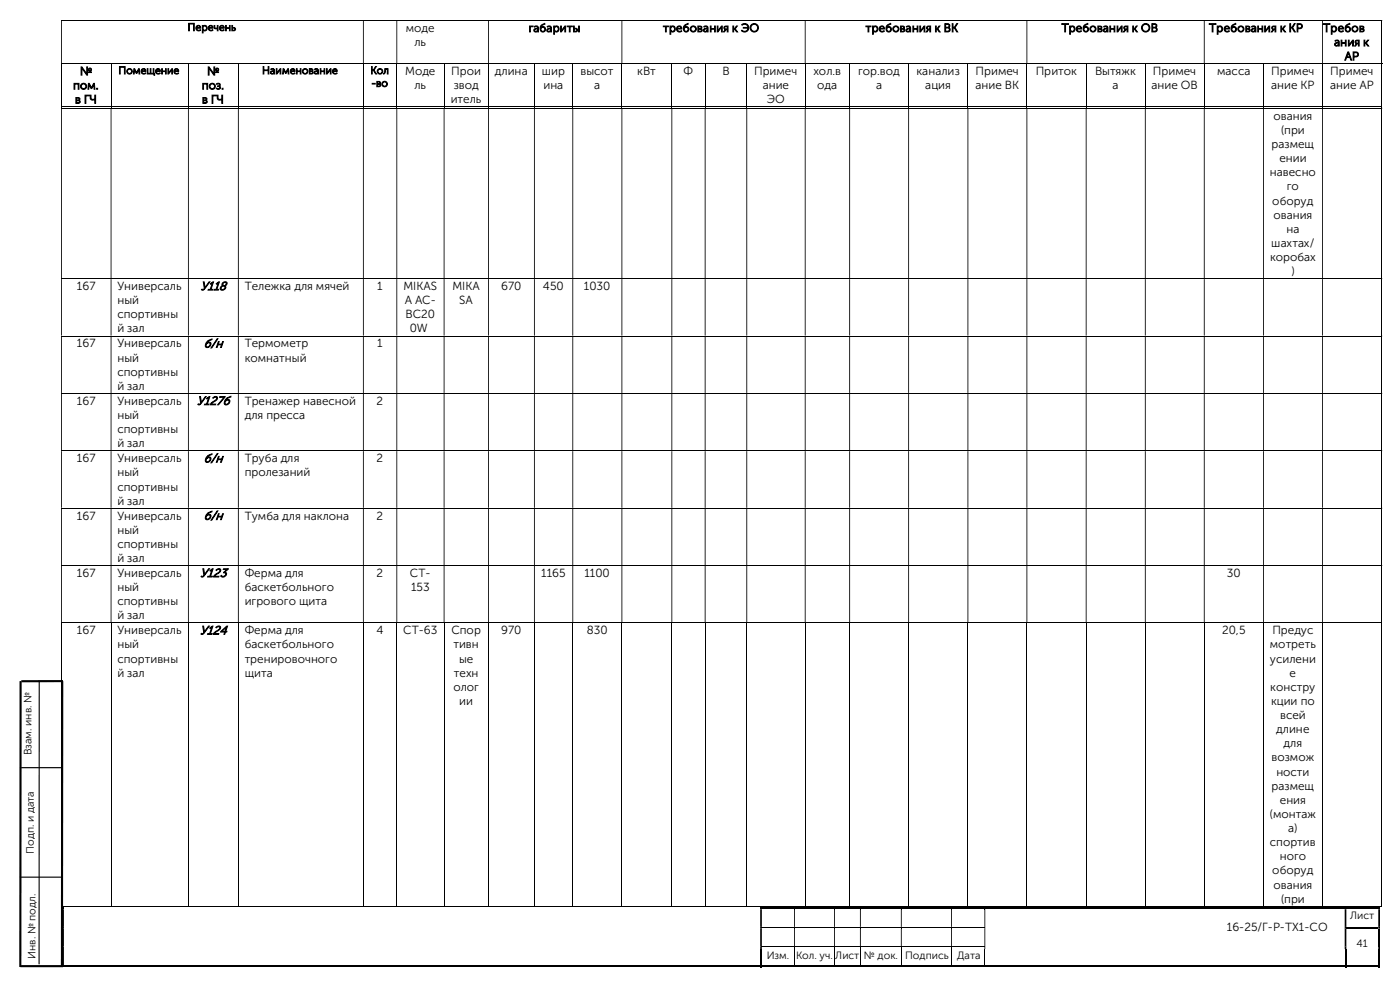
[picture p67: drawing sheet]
<svg xmlns="http://www.w3.org/2000/svg" width="420mm" height="297mm" viewBox="0 0 420 297" stroke-linecap="round" stroke-linejoin="round" font-family="sans-serif">
<defs><g id="words">
<g font-size="3.7">
<text x="60.1" y="87">У118</text>
<text x="61.1" y="104.1">б/н</text>
<text x="59" y="121.3">У127б</text>
<text x="61.1" y="138.6">б/н</text>
<text x="61.1" y="155.7">б/н</text>
<text x="60" y="172.9">У123</text>
<text x="59.9" y="190.1">У124</text>
</g>
<g font-size="3.5">
<text x="121.8" y="9.6">моде</text>
<text x="158.6" y="9.6">габариты</text>
<text x="198.9" y="9.6">требования к ЭО</text>
<text x="259.7" y="9.6">требования к ВК</text>
<text x="318.5" y="9.6">Требования к ОВ</text>
<text x="362.7" y="9.6">Требования к КР</text>
<text x="396.9" y="9.6">Требов</text>
<text x="124.3" y="13.8">ль</text>
<text x="400.2" y="13.8">ания к</text>
<text x="24" y="22.5">№</text>
<text x="62.1" y="22.5">№</text>
<text x="121.5" y="22.5">Моде</text>
<text x="135.4" y="22.5">Прои</text>
<text x="148.5" y="22.5">длина</text>
<text x="162.6" y="22.5">шир</text>
<text x="174.2" y="22.5">высот</text>
<text x="191.2" y="22.5">кВт</text>
<text x="205.1" y="22.5">Ф</text>
<text x="216.7" y="22.5">В</text>
<text x="226.2" y="22.5">Примеч</text>
<text x="244" y="22.5">хол.в</text>
<text x="257.4" y="22.5">гор.вод</text>
<text x="275" y="22.5">канализ</text>
<text x="292.7" y="22.5">Примеч</text>
<text x="310.7" y="22.5">Приток</text>
<text x="328.5" y="22.5">Вытяжк</text>
<text x="345.9" y="22.5">Примеч</text>
<text x="365.1" y="22.5">масса</text>
<text x="381.3" y="22.5">Примеч</text>
<text x="399.1" y="22.5">Примеч</text>
<text x="403.4" y="18">АР</text>
<text x="21.9" y="26.8">пом.</text>
<text x="60.5" y="26.8">поз.</text>
<text x="124.3" y="26.8">ль</text>
<text x="136.1" y="26.8">звод</text>
<text x="163" y="26.8">ина</text>
<text x="178.2" y="26.8">а</text>
<text x="228.8" y="26.8">ание</text>
<text x="245.2" y="26.8">ода</text>
<text x="262.8" y="26.8">а</text>
<text x="277.6" y="26.8">ация</text>
<text x="292.7" y="26.8">ание ВК</text>
<text x="333.8" y="26.8">а</text>
<text x="345.4" y="26.8">ание ОВ</text>
<text x="381.3" y="26.8">ание КР</text>
<text x="399" y="26.8">ание АР</text>
<text x="22.5" y="31">в ГЧ</text>
<text x="60.6" y="31">в ГЧ</text>
<text x="135.2" y="31">итель</text>
<text x="230" y="31">ЭО</text>
<text x="382" y="35.9">ования</text>
<text x="384.3" y="40.1">(при</text>
<text x="381.5" y="44.4">размещ</text>
<text x="381" y="52.8">навесно</text>
<text x="383.8" y="48.6">ении</text>
<text x="386" y="57.1">го</text>
<text x="381.7" y="61.3">оборуд</text>
<text x="382" y="65.5">ования</text>
<text x="385.9" y="69.8">на</text>
<text x="381.4" y="74">шахтах/</text>
<text x="381" y="78.2">коробах</text>
<text x="387.4" y="82.5">)</text>
<text x="23.1" y="87">167</text>
<text x="35.2" y="87">Универсаль</text>
<text x="73.4" y="87">Тележка для мячей</text>
<text x="113.2" y="87">1</text>
<text x="121" y="87">MIKAS</text>
<text x="135.7" y="87">MIKA</text>
<text x="150.4" y="87">670</text>
<text x="162.9" y="87">450</text>
<text x="175.1" y="87">1030</text>
<text x="35.2" y="91.2">ный</text>
<text x="35.2" y="95.4">спортивны</text>
<text x="121.4" y="91.2">A AC-</text>
<text x="121.7" y="95.4">BC20</text>
<text x="137.8" y="91.2">SA</text>
<text x="35.2" y="99.7">й зал</text>
<text x="122.9" y="99.7">0W</text>
<text x="23.1" y="104.1">167</text>
<text x="35.2" y="104.1">Универсаль</text>
<text x="73.4" y="104.1">Термометр</text>
<text x="113.2" y="104.1">1</text>
<text x="35.2" y="108.4">ный</text>
<text x="35.2" y="112.6">спортивны</text>
<text x="73.4" y="108.4">комнатный</text>
<text x="35.2" y="116.8">й зал</text>
<text x="23.1" y="121.3">167</text>
<text x="35.2" y="121.3">Универсаль</text>
<text x="35.2" y="125.6">ный</text>
<text x="73.4" y="121.3">Тренажер навесной</text>
<text x="73.4" y="125.6">для пресса</text>
<text x="113" y="121.3">2</text>
<text x="35.2" y="129.8">спортивны</text>
<text x="35.2" y="134">й зал</text>
<text x="23.1" y="138.6">167</text>
<text x="35.2" y="138.6">Универсаль</text>
<text x="35.2" y="142.8">ный</text>
<text x="73.4" y="138.6">Труба для</text>
<text x="73.4" y="142.8">пролезаний</text>
<text x="113" y="138.6">2</text>
<text x="35.2" y="147">спортивны</text>
<text x="23.1" y="155.7">167</text>
<text x="35.2" y="155.7">Универсаль</text>
<text x="35.2" y="151.3">й зал</text>
<text x="73.4" y="155.7">Тумба для наклона</text>
<text x="113" y="155.7">2</text>
<text x="35.2" y="160">ный</text>
<text x="35.2" y="164.2">спортивны</text>
<text x="23.1" y="172.9">167</text>
<text x="35.2" y="172.9">Универсаль</text>
<text x="35.2" y="168.4">й зал</text>
<text x="73.4" y="172.9">Ферма для</text>
<text x="113" y="172.9">2</text>
<text x="123" y="172.9">СТ-</text>
<text x="162.3" y="172.9">1165</text>
<text x="175.3" y="172.9">1100</text>
<text x="368.1" y="172.9">30</text>
<text x="35.2" y="177.2">ный</text>
<text x="73.4" y="177.2">баскетбольного</text>
<text x="123.3" y="177.2">153</text>
<text x="35.2" y="181.4">спортивны</text>
<text x="35.2" y="185.6">й зал</text>
<text x="73.4" y="181.4">игрового щита</text>
<text x="23.1" y="190.1">167</text>
<text x="35.2" y="190.1">Универсаль</text>
<text x="73.4" y="190.1">Ферма для</text>
<text x="112.9" y="190.1">4</text>
<text x="121" y="190.1">СТ-63</text>
<text x="135.4" y="190.1">Спор</text>
<text x="150.4" y="190.1">970</text>
<text x="176" y="190.1">830</text>
<text x="366.6" y="190.1">20,5</text>
<text x="381.7" y="190.1">Предус</text>
<text x="35.2" y="194.4">ный</text>
<text x="73.4" y="194.4">баскетбольного</text>
<text x="136" y="194.4">тивн</text>
<text x="381" y="194.4">мотреть</text>
<text x="35.2" y="198.6">спортивны</text>
<text x="35.2" y="202.8">й зал</text>
<text x="73.4" y="198.6">тренировочного</text>
<text x="73.4" y="202.8">щита</text>
<text x="136.1" y="202.8">техн</text>
<text x="137.7" y="198.6">ые</text>
<text x="381" y="198.6">усилени</text>
<text x="386.9" y="202.8">е</text>
<text x="136" y="207.1">олог</text>
<text x="381.1" y="207.1">констру</text>
<text x="137.8" y="211.3">ии</text>
<text x="381.3" y="211.3">кции по</text>
<text x="384" y="215.5">всей</text>
<text x="382.9" y="219.8">длине</text>
<text x="385.1" y="224">для</text>
<text x="381.5" y="228.2">возмож</text>
<text x="382.9" y="232.5">ности</text>
<text x="381.5" y="236.7">размещ</text>
<text x="380.9" y="245.2">(монтаж</text>
<text x="384" y="240.9">ения</text>
<text x="386.5" y="249.4">а)</text>
<text x="381" y="253.6">спортив</text>
<text x="383.9" y="257.9">ного</text>
<text x="381.7" y="262.1">оборуд</text>
<text x="382" y="266.3">ования</text>
<text x="384.3" y="270.6">(при</text>
<text x="368" y="279">16-25/Г-Р-ТХ1-СО</text>
</g>
<g font-size="3.2">
<text x="56.3" y="9.2">Перечень</text>
<text x="35.5" y="22.2">Помещение</text>
<text x="78.6" y="22.2">Наименование</text>
<text x="111.1" y="22.2">Кол</text>
<text x="111.4" y="26">-во</text>
<text x="9.5" y="226.4" transform="rotate(-90 9.5 226.4)">Взам. инв. №</text>
<text x="10.2" y="255.9" transform="rotate(-90 10.2 255.9)">Подп. и дата</text>
<text x="405" y="275.5">Лист</text>
<text x="10.6" y="287.4" transform="rotate(-90 10.6 287.4)">Инв. № подл.</text>
<text x="230" y="287.4">Изм.</text>
<text x="238.8" y="287.4">Кол. уч.</text>
<text x="250.6" y="287.4">Лист</text>
<text x="259.2" y="287.4">№ док.</text>
<text x="271.6" y="287.4">Подпись</text>
<text x="287.1" y="287.4">Дата</text>
<text x="407" y="283.8">41</text>
</g>
</g></defs>
<g fill="none" stroke="#000" stroke-width=".3">
<path d="M18.3 6.1h396.1M18.3 19.1h396.4M18.5 19.2v13M33.3 19.2v13M56.5 19.2v13M71.5 19.2v13M109 19.2v13M119 19.2v13M133.2 19.2v13M146.6 19.2v13M160.3 19.2v13M171.8 19.2v13"/>
<path d="M186.6 19.2v13M201.5 19.2v13M211.5 19.2v13M224 19.2v13M241.6 19.2v13M254.9 19.2v13M272.6 19.2v13M290.4 19.2v13M308.1 19.2v13M325.8 19.2v13M343.6 19.2v13M361.3 19.2v13"/>
<path d="M379.1 19.2v13M396.7 19.2v13M414.5 6.3v12.7M414.5 19.2v13M18.3 32h14.9M18.3 32.4h396.1M33.4 32h23M56.6 32h14.8M71.6 32h37.3M109.1 32h9.8M119.2 32h13.9M133.3 32h13.1"/>
<path d="M146.7 32h13.5M160.4 32h11.3M172 32h14.4M186.7 32h14.7M201.7 32h9.7M211.7 32h12.2M224.2 32h17.2M241.7 32h13.1M255 32h17.5M272.7 32h17.5M290.5 32h17.4M308.2 32h17.5"/>
<path d="M326 32h17.5M343.7 32h17.4M361.4 32h17.5M379.2 32h17.4M396.9 32h17.5M414.5 32.6v50.8M18.3 83.5h396.1M414.5 83.7v16.9M18.3 100.7h396.1M18.3 117.9h396.1M414.5 100.8v17M414.5 118v17"/>
<path d="M18.3 135.1h396.1M414.5 135.2v17M18.3 152.3h396.1M414.5 152.4v17M18.3 169.5h396.1M414.5 169.6v17M18.3 186.7h396.1M18.5 186.8v85M33.3 186.8v85M56.5 186.8v85M71.5 186.8v85M109 186.8v85"/>
<path d="M119 186.8v85M133.2 186.8v85M146.6 186.8v85M160.3 186.8v85M171.8 186.8v85M186.6 186.8v85M201.5 186.8v85M211.5 186.8v85M224 186.8v85M241.6 186.8v85M254.9 186.8v85M272.6 186.8v85"/>
<path d="M290.4 186.8v85M308.1 186.8v85M325.8 186.8v85M343.6 186.8v85M361.3 186.8v85M379.1 186.8v85M396.7 186.8v85M414.5 186.8v85M18.3 271.7h14.9M33.4 271.7h23M56.6 271.7h14.8M71.6 271.7h37.3"/>
<path d="M109.1 271.7h9.8M119.2 271.7h13.9M133.3 271.7h13.1M146.7 271.7h13.5M160.4 271.7h11.3M172 271.7h14.4M186.7 271.7h14.7M201.7 271.7h9.7M211.7 271.7h12.2M224.2 271.7h17.2M228.6 277.9h9.6M238.5 277.9h11.7"/>
<path d="M241.7 271.7h13.1M250.5 277.9h7.5M255 271.7h17.5M258.2 277.9h12.1M270.5 277.9h14.8M272.7 271.7h17.5M285.6 277.9h9.7M290.5 271.7h17.4M308.2 271.7h17.5M326 271.7h17.5M343.7 271.7h17.4M361.4 271.7h17.5"/>
<path d="M379.2 271.7h17.4M396.9 271.7h17.5M228.6 283.8h9.6M238.3 284.4v5M238.5 283.8h11.7M250.4 284.4v5M250.5 283.8h7.5M258.1 284.4v5M258.2 283.8h12.1M270.4 284.4v5M270.5 283.8h14.8M285.5 284.4v5"/>
<path d="M285.6 283.8h9.7M295.4 284.4v5"/>
</g>
<g fill="#000">
<path d="M414.4 6h.3v.3h-.3zM18.3 6.3h.3v12.7h-.3zM108.9 6.3h.2v12.7h-.2zM118.9 6.3h.3v12.7h-.3zM146.4 6.3h.3v12.7h-.3zM186.4 6.3h.3v12.7h-.3zM241.4 6.3h.3v12.7h-.3zM307.9 6.3h.3v12.7h-.3zM361.1 6.3h.3v12.7h-.3zM396.6 6.3h.3v12.7h-.3z" fill-rule="evenodd"/>
<path d="M414.4 32.3h.3v.3h-.3zM18.3 32.6h.3v50.8h-.3zM33.2 32.6h.2v50.8h-.2zM56.4 32.6h.2v50.8h-.2zM71.4 32.6h.2v50.8h-.2zM108.9 32.6h.2v50.8h-.2zM118.9 32.6h.3v50.8h-.3zM133.1 32.6h.2v50.8h-.2zM146.4 32.6h.3v50.8h-.3zM160.2 32.6h.2v50.8h-.2zM171.7 32.6h.3v50.8h-.3zM186.4 32.6h.3v50.8h-.3zM201.4 32.6h.3v50.8h-.3zM211.4 32.6h.3v50.8h-.3zM223.9 32.6h.3v50.8h-.3zM241.4 32.6h.3v50.8h-.3zM254.8 32.6h.2v50.8h-.2zM272.5 32.6h.2v50.8h-.2zM290.2 32.6h.3v50.8h-.3zM307.9 32.6h.3v50.8h-.3zM325.7 32.6h.3v50.8h-.3zM343.5 32.6h.2v50.8h-.2zM361.1 32.6h.3v50.8h-.3zM378.9 32.6h.3v50.8h-.3zM396.6 32.6h.3v50.8h-.3z" fill-rule="evenodd"/>
<path d="M414.4 83.4h.3v.3h-.3zM18.3 83.7h.3v16.9h-.3zM33.2 83.7h.2v16.9h-.2zM56.4 83.7h.2v16.9h-.2zM71.4 83.7h.2v16.9h-.2zM108.9 83.7h.2v16.9h-.2zM118.9 83.7h.3v16.9h-.3zM133.1 83.7h.2v16.9h-.2zM146.4 83.7h.3v16.9h-.3zM160.2 83.7h.2v16.9h-.2zM171.7 83.7h.3v16.9h-.3zM186.4 83.7h.3v16.9h-.3zM201.4 83.7h.3v16.9h-.3zM211.4 83.7h.3v16.9h-.3zM223.9 83.7h.3v16.9h-.3zM241.4 83.7h.3v16.9h-.3zM254.8 83.7h.2v16.9h-.2zM272.5 83.7h.2v16.9h-.2zM290.2 83.7h.3v16.9h-.3zM307.9 83.7h.3v16.9h-.3zM325.7 83.7h.3v16.9h-.3zM343.5 83.7h.2v16.9h-.2zM361.1 83.7h.3v16.9h-.3zM378.9 83.7h.3v16.9h-.3zM396.6 83.7h.3v16.9h-.3z" fill-rule="evenodd"/>
<path d="M414.4 100.6h.3v.2h-.3zM18.3 100.8h.3v17h-.3zM33.2 100.8h.2v17h-.2zM56.4 100.8h.2v17h-.2zM71.4 100.8h.2v17h-.2zM108.9 100.8h.2v17h-.2zM118.9 100.8h.3v17h-.3zM133.1 100.8h.2v17h-.2zM146.4 100.8h.3v17h-.3zM160.2 100.8h.2v17h-.2zM171.7 100.8h.3v17h-.3zM186.4 100.8h.3v17h-.3zM201.4 100.8h.3v17h-.3zM211.4 100.8h.3v17h-.3zM223.9 100.8h.3v17h-.3zM241.4 100.8h.3v17h-.3zM254.8 100.8h.2v17h-.2zM272.5 100.8h.2v17h-.2zM290.2 100.8h.3v17h-.3zM307.9 100.8h.3v17h-.3zM325.7 100.8h.3v17h-.3zM343.5 100.8h.2v17h-.2zM361.1 100.8h.3v17h-.3zM378.9 100.8h.3v17h-.3zM396.6 100.8h.3v17h-.3z" fill-rule="evenodd"/>
<path d="M414.4 117.8h.3v.2h-.3zM18.3 118h.3v17h-.3zM33.2 118h.2v17h-.2zM56.4 118h.2v17h-.2zM71.4 118h.2v17h-.2zM108.9 118h.2v17h-.2zM118.9 118h.3v17h-.3zM133.1 118h.2v17h-.2zM146.4 118h.3v17h-.3zM160.2 118h.2v17h-.2zM171.7 118h.3v17h-.3zM186.4 118h.3v17h-.3zM201.4 118h.3v17h-.3zM211.4 118h.3v17h-.3zM223.9 118h.3v17h-.3zM241.4 118h.3v17h-.3zM254.8 118h.2v17h-.2zM272.5 118h.2v17h-.2zM290.2 118h.3v17h-.3zM307.9 118h.3v17h-.3zM325.7 118h.3v17h-.3zM343.5 118h.2v17h-.2zM361.1 118h.3v17h-.3zM378.9 118h.3v17h-.3zM396.6 118h.3v17h-.3z" fill-rule="evenodd"/>
<path d="M414.4 135h.3v.2h-.3zM18.3 135.2h.3v17h-.3zM33.2 135.2h.2v17h-.2zM56.4 135.2h.2v17h-.2zM71.4 135.2h.2v17h-.2zM108.9 135.2h.2v17h-.2zM118.9 135.2h.3v17h-.3zM133.1 135.2h.2v17h-.2zM146.4 135.2h.3v17h-.3zM160.2 135.2h.2v17h-.2zM171.7 135.2h.3v17h-.3zM186.4 135.2h.3v17h-.3zM201.4 135.2h.3v17h-.3zM211.4 135.2h.3v17h-.3zM223.9 135.2h.3v17h-.3zM241.4 135.2h.3v17h-.3zM254.8 135.2h.2v17h-.2zM272.5 135.2h.2v17h-.2zM290.2 135.2h.3v17h-.3zM307.9 135.2h.3v17h-.3zM325.7 135.2h.3v17h-.3zM343.5 135.2h.2v17h-.2zM361.1 135.2h.3v17h-.3zM378.9 135.2h.3v17h-.3zM396.6 135.2h.3v17h-.3z" fill-rule="evenodd"/>
<path d="M414.4 152.2h.3v.2h-.3zM18.3 152.4h.3v17h-.3zM33.2 152.4h.2v17h-.2zM56.4 152.4h.2v17h-.2zM71.4 152.4h.2v17h-.2zM108.9 152.4h.2v17h-.2zM118.9 152.4h.3v17h-.3zM133.1 152.4h.2v17h-.2zM146.4 152.4h.3v17h-.3zM160.2 152.4h.2v17h-.2zM171.7 152.4h.3v17h-.3zM186.4 152.4h.3v17h-.3zM201.4 152.4h.3v17h-.3zM211.4 152.4h.3v17h-.3zM223.9 152.4h.3v17h-.3zM241.4 152.4h.3v17h-.3zM254.8 152.4h.2v17h-.2zM272.5 152.4h.2v17h-.2zM290.2 152.4h.3v17h-.3zM307.9 152.4h.3v17h-.3zM325.7 152.4h.3v17h-.3zM343.5 152.4h.2v17h-.2zM361.1 152.4h.3v17h-.3zM378.9 152.4h.3v17h-.3zM396.6 152.4h.3v17h-.3z" fill-rule="evenodd"/>
<path d="M414.4 169.4h.3v.2h-.3zM18.3 169.6h.3v17h-.3zM33.2 169.6h.2v17h-.2zM56.4 169.6h.2v17h-.2zM71.4 169.6h.2v17h-.2zM108.9 169.6h.2v17h-.2zM118.9 169.6h.3v17h-.3zM133.1 169.6h.2v17h-.2zM146.4 169.6h.3v17h-.3zM160.2 169.6h.2v17h-.2zM171.7 169.6h.3v17h-.3zM186.4 169.6h.3v17h-.3zM201.4 169.6h.3v17h-.3zM211.4 169.6h.3v17h-.3zM223.9 169.6h.3v17h-.3zM241.4 169.6h.3v17h-.3zM254.8 169.6h.2v17h-.2zM272.5 169.6h.2v17h-.2zM290.2 169.6h.3v17h-.3zM307.9 169.6h.3v17h-.3zM325.7 169.6h.3v17h-.3zM343.5 169.6h.2v17h-.2zM361.1 169.6h.3v17h-.3zM378.9 169.6h.3v17h-.3zM396.6 169.6h.3v17h-.3z" fill-rule="evenodd"/>
<path d="M18.8 272.5h.4v5.3h-.4zM228 272.5h.6v5.3h-.6zM238.2 272.5h.3v5.3h-.3zM250.2 272.5h.3v5.3h-.3zM258 272.5h.2v5.3h-.2zM270.3 272.5h.2v5.3h-.2zM285.3 272.5h.3v5.3h-.3zM295.3 272.5h.3v5.3h-.3zM403.4 272.5h.5v5.3h-.5zM413.5 272.5h.5v5.3h-.5z" fill-rule="evenodd"/>
<path d="M18.8 277.8h.4v.5h-.4zM228 277.8h.6v.5h-.6z" fill-rule="evenodd"/>
<path d="M228 271.9h.6v.6h-.6z" fill-rule="evenodd"/>
<path d="M238.2 271.9h12v.6h-12z" fill-rule="evenodd"/>
<path d="M250.2 271.9h7.8v.6h-7.8z" fill-rule="evenodd"/>
<path d="M258 271.9h12.3v.6h-12.3z" fill-rule="evenodd"/>
<path d="M270.3 271.9h15v.6h-15z" fill-rule="evenodd"/>
<path d="M285.3 271.9h10v.6h-10z" fill-rule="evenodd"/>
<path d="M295.3 271.9h108.1v.6h-108.1z" fill-rule="evenodd"/>
<path d="M295.3 277.8h.3v.5h-.3zM403.4 277.8h.5v.5h-.5z" fill-rule="evenodd"/>
<path d="M403.4 271.9h.5v.6h-.5z" fill-rule="evenodd"/>
<path d="M413.5 271.9h.5v.6h-.5z" fill-rule="evenodd"/>
<path d="M413.5 277.8h.5v.5h-.5zM18.8 278.3h.4v5.3h-.4zM228 278.3h.6v5.3h-.6zM238.2 278.3h.3v5.3h-.3zM250.2 278.3h.3v5.3h-.3zM258 278.3h.2v5.3h-.2zM270.3 278.3h.2v5.3h-.2zM285.3 278.3h.3v5.3h-.3zM295.3 278.3h.3v5.3h-.3zM403.4 278.3h.5v5.3h-.5z" fill-rule="evenodd"/>
<path d="M18.8 283.6h.4v.8h-.4zM228 283.6h.6v.8h-.6z" fill-rule="evenodd"/>
<path d="M228 284.4h.6v5.5h-.6z" fill-rule="evenodd"/>
<path d="M238.2 289.4h12v.5h-12z" fill-rule="evenodd"/>
<path d="M250.2 289.4h7.8v.5h-7.8z" fill-rule="evenodd"/>
<path d="M258 289.4h12.3v.5h-12.3z" fill-rule="evenodd"/>
<path d="M270.3 289.4h15v.5h-15z" fill-rule="evenodd"/>
<path d="M285.3 289.4h10v.5h-10z" fill-rule="evenodd"/>
<path d="M295.3 283.6h.3v.8h-.3zM403.4 283.6h.5v.8h-.5zM413.5 283.6h.5v.8h-.5zM18.8 284.4h.4v5h-.4z" fill-rule="evenodd"/>
<path d="M295.3 289.4h108.1v.5h-108.1z" fill-rule="evenodd"/>
<path d="M403.4 284.4h.5v5.5h-.5z" fill-rule="evenodd"/>
<path d="M413.5 284.4h.5v5.5h-.5z" fill-rule="evenodd"/>
</g>
<g fill="#000">
<path d="M414.4 31.9h.3v.3h-.3zM414.4 186.6h.3v.2h-.3zM18.8 271.9h.4v.6h-.4zM228.6 271.9h9.6v.6h-9.6zM238.2 272.5h.3zM238.2 277.8h.3v.5h-.3zM250.2 272.5h.3zM250.2 277.8h.3v.5h-.3zM258 272.5h.2zM258 277.8h.2v.5h-.2zM270.3 272.5h.2zM270.3 277.8h.2v.5h-.2z"/>
<path d="M285.3 272.5h.3zM285.3 277.8h.3v.5h-.3zM295.3 272.5h.3zM403.9 271.9h9.6v.6h-9.6zM403.9 277.8h9.6v.5h-9.6zM413.5 278.3h.5v5.3h-.5zM414.4 271.5h.3v.3h-.3zM18.8 289.4h209.2v.5h-209.2zM228.6 289.4h9.6v.5h-9.6zM238.2 283.6h.3v.8h-.3zM250.2 283.6h.3v.8h-.3zM258 283.6h.2v.8h-.2z"/>
<path d="M270.3 283.6h.2v.8h-.2zM285.3 283.6h.3v.8h-.3zM403.9 289.4h9.6v.5h-9.6zM413.5 289.4h.5v.5h-.5z"/>
</g>
<path d="M6.2 204.1l-.1 85.7M18.7 204.1l-.1 85.7M18.9 204.1l-12.5 .1M6.1 289.6h12.8" fill="none" stroke="#000" stroke-width=".64" stroke-linecap="butt"/>
<path d="M11.8 204.1l-.1 84.9M6 230.1h12.6M6 262.9h12.4" fill="none" stroke="#000" stroke-width=".34"/>
<use href="#words"/>
</svg>
